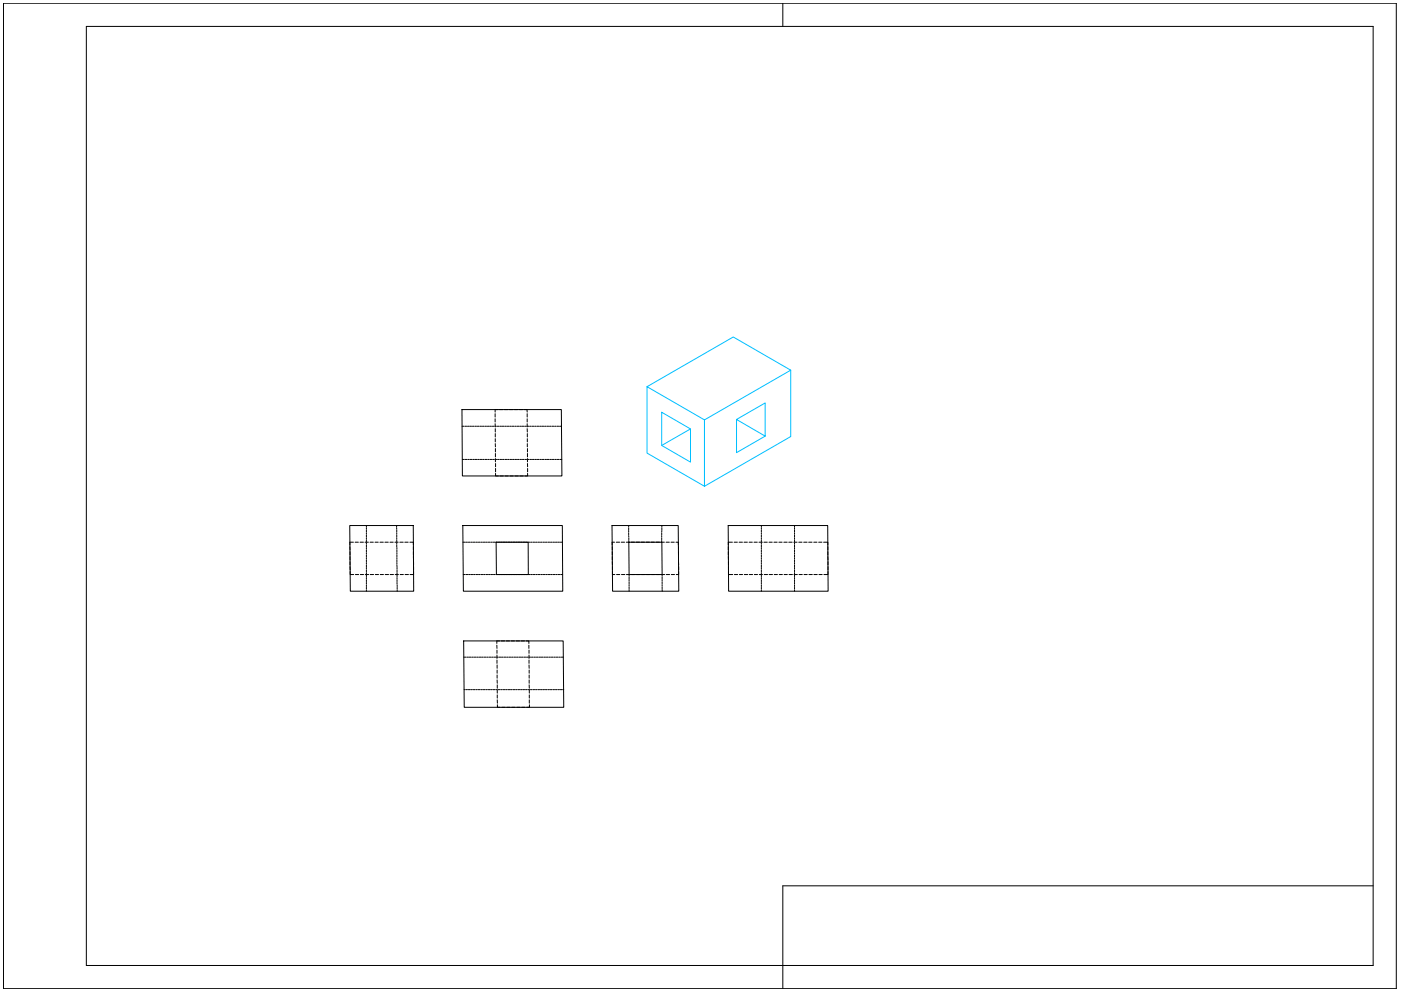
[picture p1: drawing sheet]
<svg xmlns="http://www.w3.org/2000/svg" width="420mm" height="297mm" viewBox="0 0 420 297" stroke-linecap="round" stroke-linejoin="round" font-family="sans-serif">
<!-- layer: Percepctiva de camadas -->
<path d="M237.1 111l-17.2-10-25.9 14.9 17.3 10v19.9v-19.9l25.8-14.9v19.9l-25.8 14.9-17.3-10v-19.9M198.4 123.6l8.7 5v9.9l-8.7-5zM207.1 128.6l-8.7 4.9M220.9 125.7l8.6-4.9v9.9l-8.6 5v-10l8.6 5" fill="none" stroke="#00bfff" stroke-width=".3"/>
<!-- layer: aresta visivel -->
<path d="M138.5 122.8h29.8l.2 19.9h-29.8zM104.9 157.5h19l.2 19.7h-19zM138.8 157.5h29.8l.2 19.7h-29.8zM183.5 157.5h19.9l.2 19.7h-19.9zM218.4 157.5h29.8l.2 19.7h-29.9zM148.8 162.5h9.6v9.7h-9.5zM188.6 162.5h9.9l.1 9.7h-9.9zM139.1 192.1h29.8l.2 19.9h-29.9z" fill="none" stroke="#000" stroke-width=".3"/>
<!-- layer: aresta invisivel -->
<g fill="none" stroke="#000" stroke-width=".3">
<path d="M138.6 127.8h.6M138.7 137.7h.6M139.4 127.8h.5M139.5 137.7h.5M140.2 127.8h.5M140.3 137.7h.4M140.9 127.8h.5M141 137.7h.5M141.7 127.8h.5M141.8 137.7h.5M142.4 127.8h.5M142.5 137.7h.5"/>
<path d="M143.2 127.8h.5M143.2 137.7h.5M143.9 127.8h.5M144 137.7h.5M144.7 127.8h.4M144.7 137.7h.5M145.4 127.8h.5M145.5 137.7h.5M146.2 127.8h.5M146.2 137.7h.5M146.9 127.8h.5M147 137.7h.5"/>
<path d="M147.6 127.8h.6M147.7 137.7h.5M148.4 127.8h.5M148.4 137.7h.6M148.5 124v1M148.5 125.5v1M148.5 127v1M148.5 128.5v1M148.5 130v1M148.5 131.5v1M148.5 133l.1 .9M148.6 134.5v1"/>
<path d="M148.6 135.9v1M148.6 137.5v.9M148.6 138.9v1M149.1 127.8h.5M149.2 137.7h.5M149.3 122.8h-.8v.7M149.8 122.8h1M149.9 127.8h.5M150 137.7h.4M150.6 127.8h.5M150.7 137.7h.5M151.3 122.8h1"/>
<path d="M151.4 127.8h.5M151.5 137.7h.5M152.1 127.8h.5M152.2 137.7h.5M152.8 122.8h1M152.9 127.8h.5M152.9 137.7h.5M153.6 127.8h.5M153.7 137.7h.5M154.3 122.8h1M154.4 127.8h.4M154.4 137.7h.5"/>
<path d="M155.1 127.8h.5M155.2 137.7h.5M155.8 122.8h.9M155.9 127.8h.5M155.9 137.7h.5M156.6 127.8h.5M156.7 137.7h.5M157.3 122.8h.8v.7M157.3 127.8h.5M157.4 137.7h.5M158.1 124v1M158.1 125.5v1"/>
<path d="M158.1 127v1M158.1 128.5v1M158.1 127.8h.5M158.1 130v1M158.1 131.5v1M158.1 133v.9M158.2 134.5v1M158.2 135.9v1M158.2 137.5v.9M158.2 138.9v1M158.2 137.7h.5M158.8 127.8h.5"/>
<path d="M158.9 137.7h.5M159.6 127.8h.5M159.7 137.7h.5M160.3 127.8h.5M160.4 137.7h.5M161.1 127.8h.5M161.1 137.7h.6M161.8 127.8h.5M161.9 137.7h.5M162.5 127.8h.6M162.6 137.7h.5M163.3 127.8h.5"/>
<path d="M163.4 137.7h.5M164.1 127.8h.4M164.1 137.7h.5M164.8 127.8h.5M164.9 137.7h.5M165.6 127.8h.5M165.6 137.7h.5M166.3 127.8h.5M166.4 137.7h.5M167 127.8h.5M167.1 137.7h.5M167.8 127.8h.6"/>
<path d="M167.9 137.7h.6M109.9 157.5v.4M109.9 158.2v.5M109.9 158.9v.5M109.9 159.7v.4M118.9 157.5v.4M118.9 158.2l.1 .5M119 158.9v.5M119 159.7v.4M148.6 141.9v.8h.9M148.6 140.4v1M149.9 142.7h1"/>
<path d="M151.5 142.7h.9M152.9 142.7h1M154.4 142.7h1M155.9 142.7h1M158.2 141.9v.8h-.8M158.2 140.4v1M188.5 157.5v.5M188.5 158.3v.5M188.5 159v.5M188.5 159.8v.5M198.4 159.8v.5M198.5 157.5v.5"/>
<path d="M198.5 158.3v.5M198.5 159l-.1 .5M228.3 157.5v.4M228.3 158.2v.5M228.3 158.9v.5M228.3 159.7v.4M238.3 157.5v.4M238.3 158.2v.5M238.3 158.9v.5M238.3 159.7v.4M104.9 163.9l.1 .9M105 169.8v1"/>
<path d="M105 165.4v1M105 166.8v1.1M105 168.4v.9M105 171.3v.9h1.1M106 162.5h-1.1v.9M106.5 162.5h1M106.6 172.2h1M108 162.5h1M108.1 172.2h.9M109.5 162.5h1M109.5 172.2h1.1M109.9 160.4v.5"/>
<path d="M109.9 161.2v.5M109.9 161.9v.5M109.9 162.6v.6M109.9 163.4v.5M109.9 164.1v.5M109.9 164.9v.5M109.9 165.7v.4M109.9 166.4v.5M109.9 167.1v.5M109.9 167.9v.5M109.9 168.6v.5M109.9 169.4v.5"/>
<path d="M109.9 170.1v.5M109.9 170.9v.5M109.9 171.6v.5M109.9 172.3v.5M109.9 173.1v.5M109.9 173.8v.5M109.9 174.6v.5M109.9 175.3v.5M109.9 176.1v.5M109.9 176.8v.4M111 162.5h1M111 172.2h1"/>
<path d="M112.5 162.5h.9M112.6 172.2h.9M113.9 162.5h1.1M114 172.2h1M115.4 162.5h1M115.5 172.2h1M117 162.5h.9M117 172.2h1M118.4 162.5h1M118.5 172.2h1M119 160.4v.5M119 161.2v.5"/>
<path d="M119 161.9v.5M119 162.6v.6M119 163.4v.5M119 164.1v.5M119 164.9v.5M119 165.7v.4M119 166.4v.5M119 167.1v.5M119 167.9v.5M119 168.6v.5M119 169.4l.1 .5M119.1 170.1v.5"/>
<path d="M119.1 170.9v.5M119.1 171.6v.5M119.1 172.3v.5M119.1 173.1v.5M119.1 173.8v.5M119.1 174.6v.5M119.1 175.3v.5M119.1 176.1v.5M119.1 176.8v.4M119.9 162.5h1M120 172.2h1M121.4 162.5h1"/>
<path d="M121.5 172.2h1M122.9 162.5h1.1v.9M124 163.9v.9M124 165.4v1M124 166.8v1.1M124 171.3v.9h-1M124 168.4v.9M124 169.8v1M138.8 162.5h.7M138.9 172.2h.6M139.7 162.5h.5M139.8 172.2h.5"/>
<path d="M140.4 162.5h.6M140.5 172.2h.5M141.2 162.5h.5M141.3 172.2h.5M141.9 162.5h.5M142 172.2h.5M142.7 162.5h.5M142.8 172.2h.4M143.5 162.5h.4M143.5 172.2h.5M144.2 162.5h.5M144.3 172.2h.5"/>
<path d="M144.9 162.5h.5M145 172.2h.5M145.7 162.5h.5M145.7 172.2h.5M146.4 162.5h.5M146.5 172.2h.5M147.2 162.5h.4M147.2 172.2h.5M147.9 162.5h.5M148 172.2h.5M148.7 162.5h.5M148.7 172.2h.5"/>
<path d="M149.4 162.5h.5M149.5 172.2h.5M150.1 162.5h.6M150.2 172.2h.5M150.9 162.5h.5M151 172.2h.5M151.6 162.5h.5M151.7 172.2h.5M152.4 162.5h.5M152.5 172.2h.5M153.1 162.5h.5M153.2 172.2h.5"/>
<path d="M153.9 162.5h.5M154 172.2h.5M154.6 162.5h.5M154.7 172.2h.5M155.4 162.5h.5M155.4 172.2h.5M156.1 162.5h.5M156.2 172.2h.5M156.9 162.5h.5M157 172.2h.4M157.6 162.5h.5M157.7 172.2h.5"/>
<path d="M158.4 162.5h.5M158.4 172.2h.5M159.1 162.5h.5M159.2 172.2h.5M159.8 162.5h.5M159.9 172.2h.5M160.6 162.5h.5M160.7 172.2h.4M161.4 162.5h.4M161.4 172.2h.5M162.1 162.5h.5M162.2 172.2h.5"/>
<path d="M162.8 162.5h.5M162.9 172.2h.5M163.6 162.5h.5M163.6 172.2h.6M164.3 162.5h.5M164.4 172.2h.5M165.1 162.5h.5M165.1 172.2h.5M165.8 162.5h.5M165.9 172.2h.5M166.6 162.5h.5M166.7 172.2h.4"/>
<path d="M167.3 162.5h.5M167.4 172.2h.5M168 162.5h.7M168.1 172.2h.6M183.6 168.4l.1 .9M183.6 163.9v.9M183.6 165.4v1M183.6 166.8v1.1M183.7 171.3v.9h.7M183.7 169.8v1M184.3 162.5h-.7v.9M184.8 162.5h1"/>
<path d="M184.9 172.2h1M186.3 162.5h1M186.4 172.2h1M187.8 162.5h1M187.9 172.2h1M188.5 160.5l.1 .5M188.6 161.2v.6M188.6 162v.5M188.7 172.2v.5M188.7 173v.5M188.7 173.7v.5M188.7 174.5v.5"/>
<path d="M188.7 175.2v.5M188.7 175.9v.5M188.7 176.7v.5M189.3 162.5h1M189.4 172.2h1M190.8 162.5h1M190.9 172.2h.9M192.3 162.5h1M192.3 172.2h1.1M193.8 162.5h1M193.8 172.2h1M195.3 162.5h.9"/>
<path d="M195.4 172.2h.9M196.8 162.5h1M196.8 172.2h1M198.2 162.5h1M198.3 172.2h1M198.4 160.5v.5M198.4 161.2v.6M198.4 162v.5M198.6 172.2v.5M198.6 173v.5M198.6 173.7v.5M198.6 174.5v.5"/>
<path d="M198.6 175.2v.5M198.6 175.9v.5M198.6 176.7v.5M199.8 162.5h.9M199.8 172.2h1M201.2 162.5h1M201.3 172.2h1M202.7 162.5h.7v.9M203.5 163.9v.9M203.5 165.4v1M203.5 166.8v1.1M203.5 168.4v.9"/>
<path d="M203.5 171.3v.9h-.7M203.5 169.8v1M218.4 166.8l.1 1.1M218.4 163.9v.9M218.4 165.4v1M218.5 171.3v.9h1.2M218.5 168.4v.9M218.5 169.8v1M219.7 162.5h-1.3v.9M220.2 162.5h.9M220.2 172.2h1M221.6 162.5h1.1"/>
<path d="M221.7 172.2h1M223.1 162.5h1M223.2 172.2h1M224.6 162.5h1M224.7 172.2h1M226.1 162.5h1M226.2 172.2h1M227.6 162.5h1M227.7 172.2h1M228.3 160.4v.5M228.3 161.2v.5M228.3 161.9v.5"/>
<path d="M228.3 162.6v.6M228.3 163.4v.5M228.3 164.1v.5M228.3 164.9v.5M228.3 165.7v.4M228.3 166.4v.5M228.3 167.1v.5M228.3 167.9v.5M228.3 168.6v.5M228.3 169.4v.5M228.3 170.1v.5M228.3 170.9v.5"/>
<path d="M228.3 171.6v.5M228.3 172.3v.5M228.3 173.1v.5M228.3 173.8v.5M228.3 174.6v.5M228.3 175.3v.5M228.3 176.1v.5M228.3 176.8v.4M229.1 162.5h1M229.2 172.2h1M230.6 162.5h1M230.7 172.2h1"/>
<path d="M232.1 162.5h1M232.2 172.2h1M233.6 162.5h1M233.7 172.2h.9M235.1 162.5h1M235.1 172.2h1M236.5 162.5h1.1M236.6 172.2h1M238.1 162.5h.9M238.1 172.2h1M238.3 160.4v.5M238.3 161.2v.5"/>
<path d="M238.3 161.9v.5M238.3 162.6v.6M238.3 163.4v.5M238.3 164.1v.5M238.3 164.9v.5M238.3 165.7v.4M238.3 166.4v.5M238.3 167.1v.5M238.3 167.9v.5M238.3 168.6v.5M238.3 169.4v.5M238.3 170.1v.5"/>
<path d="M238.3 170.9v.5M238.3 171.6v.5M238.3 172.3v.5M238.3 173.1v.5M238.3 173.8v.5M238.3 174.6v.5M238.3 175.3v.5M238.3 176.1v.5M238.3 176.8v.4M239.6 162.5h.9M239.6 172.2h1M241 162.5h1"/>
<path d="M241.1 172.2h1M242.5 162.5h1M242.6 172.2h1M244 162.5h1M244.1 172.2h1M245.5 162.5h1M245.6 172.2h1M247 162.5h1.3v.9M248.3 163.9v.9M248.3 165.4v1M248.3 166.8v1.1M248.3 171.3v.9h-1.2"/>
<path d="M248.3 168.4v.9M248.3 169.8v1M139.1 197h.6M140 197h.5M140.7 197h.5M141.5 197h.5M142.2 197h.5M142.9 197h.6M143.7 197h.5M144.4 197h.5M145.2 197h.5M146 197h.4"/>
<path d="M146.7 197h.5M147.4 197h.5M148.2 197h.5M148.9 197h.5M149 193.4v1M149 194.9v.9M149 196.3v1.1M149 197.8v1M149.1 199.3v1M149.7 197h.5M149.8 192.1h-.8v.8M150.3 192.1h1"/>
<path d="M150.4 197h.5M151.2 197h.5M151.8 192.1h1M151.9 197h.5M152.6 197h.5M153.3 192.1h1M153.4 197h.5M154.2 197h.4M154.8 192.1h1M154.9 197h.5M155.6 197h.6M156.3 192.1h1"/>
<path d="M156.4 197h.5M157.1 197h.5M157.8 192.1h.8v.8M157.9 197h.5M158.6 193.4v1M158.6 197h.5M158.7 199.3v1M158.7 194.9v.9M158.7 196.3v1.1M158.7 197.8v1M159.4 197h.5M160.1 197h.5"/>
<path d="M160.9 197h.5M161.6 197h.5M162.3 197h.5M163.1 197h.5M163.9 197h.4M164.6 197h.5M165.3 197h.5M166.1 197h.5M166.8 197h.5M167.6 197h.4M168.3 197h.6M139.2 206.7h.2"/>
<path d="M139.7 206.7h.5M140.4 206.7h.6M141.2 206.7h.5M141.9 206.7h.5M142.7 206.7h.5M143.4 206.7h.5M144.2 206.7h.5M144.9 206.7h.5M145.7 206.7h.5M146.4 206.7h.5M147.1 206.7h.5M147.9 206.7h.5"/>
<path d="M148.7 206.7h.4M149.1 200.8v1M149.1 202.3v1M149.1 203.8v1M149.1 205.3v1M149.1 206.8v1M149.1 208.3v1M149.1 209.8l.1 1M149.2 211.2v.8h.8M149.4 206.7h.5M150.1 206.7h.6M150.5 212h1"/>
<path d="M150.9 206.7h.5M151.6 206.7h.5M152 212h1M152.4 206.7h.5M153.1 206.7h.5M153.4 212h1.1M153.9 206.7h.5M154.6 206.7h.5M155 212h.9M155.3 206.7h.6M156.1 206.7h.5M156.4 212h1"/>
<path d="M156.8 206.7h.5M157.6 206.7h.5M158.4 206.7h.4M158.7 200.8v1M158.7 202.3v1M158.7 203.8v1M158.7 205.3v1M158.7 206.8v1M158.7 208.3v1M158.7 209.8v1M158.8 211.2v.8h-.9M159.1 206.7h.5"/>
<path d="M159.8 206.7h.5M160.6 206.7h.5M161.3 206.7h.5M162.1 206.7h.5M162.8 206.7h.5M163.6 206.7h.5M164.3 206.7h.5M165 206.7h.6M165.8 206.7h.5M166.6 206.7h.4M167.3 206.7h.5M168 206.7h.6"/>
<path d="M168.8 206.7h.3"/>
</g>
<path d="M1 1h417.7v295.3h-417.7zM25.9 7.9h385.9v281.5h-385.9zM234.8 1v6.9M411.8 265.5h-177v30.8" fill="none" stroke="#000" stroke-width=".3"/>
</svg>
